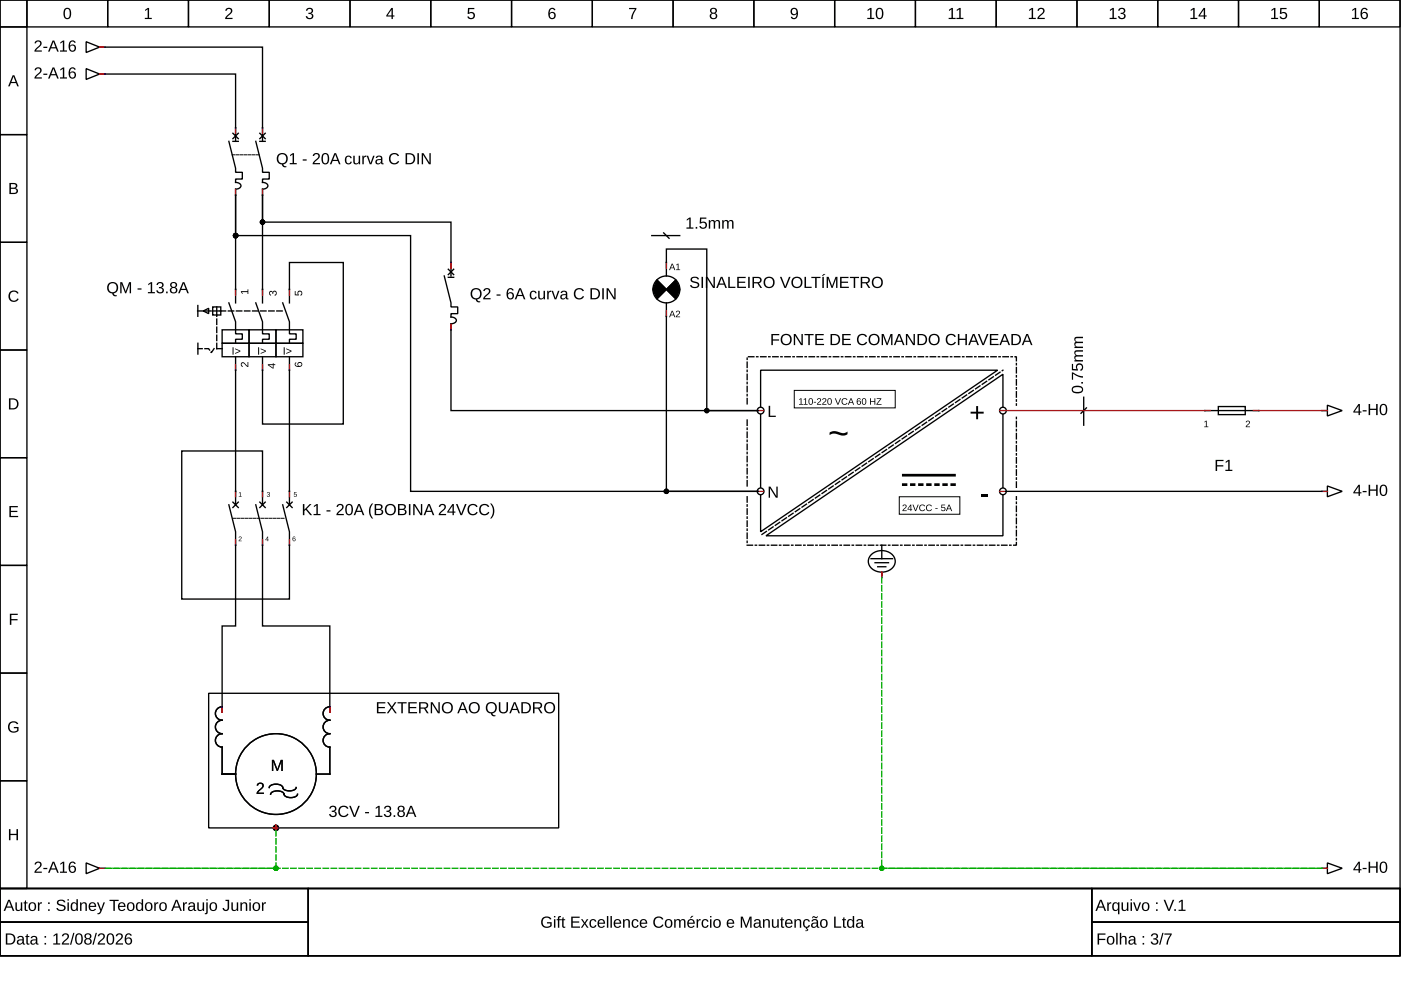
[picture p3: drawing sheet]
<svg xmlns="http://www.w3.org/2000/svg" width="297mm" height="210mm" viewBox="0 0 297 210" stroke-linecap="round" stroke-linejoin="round" font-family="sans-serif">
<g fill="none" stroke="#000" stroke-width=".29">
<path d="M0 0h296.8v188.4h-296.8zM0 0h5.7v5.7h-5.7zM5.7 0h17.1v5.7h-17.1zM22.8 0h17.2v5.7h-17.2zM40 0h17.1v5.7h-17.1zM57.1 0h17.1v5.7h-17.1zM74.2 0h17.1v5.7h-17.1zM91.3 0h17.2v5.7h-17.2zM108.5 0h17.1v5.7h-17.1zM125.6 0h17.1v5.7h-17.1zM142.7 0h17.1v5.7h-17.1zM159.8 0h17.2v5.7h-17.2z"/>
<path d="M177 0h17.1v5.7h-17.1zM194.1 0h17.1v5.7h-17.1zM211.2 0h17.1v5.7h-17.1zM228.3 0h17.2v5.7h-17.2zM245.5 0h17.1v5.7h-17.1zM262.6 0h17.1v5.7h-17.1zM279.7 0h17.1v5.7h-17.1zM0 5.7h5.7v22.8h-5.7zM18.3 14.6l2.8 1.1-2.8 1.1zM18.3 8.8l2.8 1.2-2.8 1.1zM21.1 15.7h.9M21.1 10h.9"/>
<path d="M22.3 15.7h27.6v14.3M22.3 10h33.4v20M0 28.5h5.7v22.9h-5.7zM48.5 30l1.4 5.7v.8h1.5v1.5h-1.5v.7a.85 .85 0 0 1 1.1 1l-.6 .3-.5 .1v1.3M49.4 28.3l1.1 1.1M49.4 30h1.1M50.5 28.3l-1.1 1.1M54.2 30l1.5 5.7v.8h1.4v1.5h-1.4v.7a.85 .85 0 0 1 1 1l-.6 .3-.4 .1v1.3M55.1 28.3l1.1 1.1M55.1 30h1.1M56.2 28.3l-1.1 1.1M0 51.4h5.7v22.8h-5.7z"/>
<path d="M49.9 41.4v8.5h37.2v54.3h73.6h-19.4v-40M49.9 41.4v22.8M55.7 41.4v5.7h39.9v11.4M55.7 41.4v22.8M95 57.1l1.2 1.1M95 58.8h1.2M96.2 57.1l-1.2 1.1M138.2 49.9h5.9M139.3 59.4l4 4M140.7 49.4l1.2 1.1M141.3 58.5v-5.7h8.5v34.3h10.9h-65.1v-18.5a.85 .85 0 0 0 1.1-.9l-.6-.4-.5-.1v-.7h1.4v-1.4h-1.4v-.9l-1.4-5.7M143.3 59.4l-4 4"/>
<path d="M0 74.2h5.7v22.8h-5.7zM41.9 64.8v2.3M42 72.8v2.3M43.1 65.9l1.1-.5v1.1zM45.1 65.9h1.7M45.1 65.1h1.7v1.7h-1.7zM46 65.1v1.7M47.1 69.9h5.7v2.9h-5.7zM47.1 72.8h5.7v2.8h-5.7zM48.5 64.2l1.4 4v2.6h1.5v1.1h-1.5v.9M49.9 75.6v31.4M52.8 69.9h5.7v2.9h-5.7z"/>
<path d="M52.8 72.8h5.7v2.8h-5.7zM54.2 64.2l1.5 4v2.6h1.4v1.1h-1.4v.9M58.5 69.9h5.7v2.9h-5.7zM58.5 72.8h5.7v2.8h-5.7zM59.9 64.2l1.5 4v2.6h1.4v1.1h-1.4v.9M61.4 75.6v31.4M61.4 64.2v-8.5h11.4v34.2h-17.1v-14.3M0 97h5.7v22.9h-5.7zM161.3 86.2v-7.7h50.2l-50.2 34.2v-7.7M161.3 87.9v15.4M212.6 86.2v-6.9l-50.2 34.3h50.2v-8.6M212.6 87.9v15.4"/>
<path d="M229.8 84.2v6M230.3 86.5l-1.1 1.1M255.5 87.1h11.4M258.3 86.2h5.7v1.7h-5.7zM280.6 87.1h.8M281.4 85.9l3.2 1.2-3.2 1.1zM0 119.9h5.7v22.8h-5.7zM48.5 107l1.4 5.7v20h-2.8v17.1a1.43 1.43 0 0 0-1.4 1.5 1.43 1.43 0 0 0 1.4 1.4 1.43 1.43 0 0 0-1.4 1.4 1.43 1.43 0 0 0 1.4 1.5 1.43 1.43 0 0 0-1.4 1.4 1.43 1.43 0 0 0 1.4 1.4v5.7h2.8M49.4 106.5l1.1 1.1M50.5 106.5l-1.1 1.1M54.2 107l1.5 5.7v20h14.2v17.1a1.43 1.43 0 0 0-1.4 1.5 1.43 1.43 0 0 0 1.4 1.4 1.43 1.43 0 0 0-1.4 1.4 1.43 1.43 0 0 0 1.4 1.5 1.43 1.43 0 0 0-1.4 1.4 1.43 1.43 0 0 0 1.4 1.4v5.7h-2.8M55.1 106.5l1.1 1.1"/>
<path d="M55.7 107v-11.4h-17.2v31.4h22.9v-14.3l-1.5-5.7M56.2 106.5l-1.1 1.1M60.8 106.5l1.1 1.1M61.9 106.5l-1.1 1.1M184.7 118.5h4.5M184.7 117.6a3.1 3.1 0 0 1 5 .9 2.47 2.47 0 0 1-2.7 2.8 2.38 2.38 0 0 1-2.6-3.3zM185.5 119.3h2.9M187 115.6v2.9M213.2 104.2h67.1M280.6 104.2h.8M281.4 103l3.2 1.2-3.2 1.1zM186.1 120.2h1.7"/>
<path d="M187 121.3v1.1M0 142.7h5.7v22.8h-5.7zM44.2 147h74.3v28.5h-74.3zM0 165.5h5.7v22.9h-5.7zM57.1 167a1.8 1.8 0 0 1 3.1 .4 1.89 1.89 0 0 0 2.6-.4M57.4 168.4a1.8 1.8 0 0 1 3.1 .4 1.89 1.89 0 0 0 2.6-.4M0 188.4h296.8v14.3h-296.8zM0 188.4h65.4v7.1h-65.4zM0 195.5h65.4v7.2h-65.4zM18.3 183l2.8 1.1-2.8 1.1zM21.1 184.1h.9M65.4 188.4h166.1v14.3h-166.1z"/>
<path d="M231.5 188.4h65.3v7.1h-65.3zM231.5 195.5h65.3v7.2h-65.3zM280.6 184.1h.8M281.4 183l3.2 1.1-3.2 1.1z"/>
<circle cx="141.3" cy="61.4" r="2.85"/>
<circle cx="161.3" cy="87.1" r=".71"/>
<circle cx="212.6" cy="87.1" r=".71"/>
<circle cx="161.3" cy="104.2" r=".71"/>
<circle cx="212.6" cy="104.2" r=".71"/>
<circle cx="58.5" cy="164.1" r="8.6"/>
</g>
<g fill="#000">
<path d="M30.8 2.1l.5-.4h.3v2.1h.6v.2h-1.5v-.2h.6v-1.8l-.5 .4zM48 1.8a.76 .76 0 0 1 1.2 .2 .76 .76 0 0 1-.5 1.1l-.6 .7h1.2v.2h-1.6l.1-.4 .5-.5a.7 .7 0 0 0 .4-1.2l-.5 .1-.1 .3h-.3zM65.1 1.8a.69 .69 0 0 1 1-.1 .69 .69 0 0 1 0 1.1h-.2a.67 .67 0 0 1 .5 .9 .67 .67 0 0 1-1 .4l-.5-.5-.1-.2h.3a.48 .48 0 0 0 .7 .4 .48 .48 0 0 0 .2-.7l-.6-.1v-.3a.46 .46 0 0 0 .6-.2 .46 .46 0 0 0-.3-.6 .46 .46 0 0 0-.5 .4h-.3zM99.2 1.7h1.4v.2h-1.1v.8a.81 .81 0 0 1 1 .2 .81 .81 0 0 1-.1 1.1 .81 .81 0 0 1-1.1-.1l-.2-.4h.3a.53 .53 0 0 0 .8 .2 .53 .53 0 0 0 0-.8 .53 .53 0 0 0-.8 .1h-.3zM133.4 1.7h1.5l-.6 1.5-.2 .8h-.3l.1-.6 .7-1.5h-1.2zM2.1 61.9a1.18 1.18 0 0 1 1.8 .3l-.3 .1a.87 .87 0 0 0-1.3-.1 .87 .87 0 0 0 .1 1.3 .87 .87 0 0 0 1.3-.2l.3 .1a1.21 1.21 0 0 1-1.8 .4 1.21 1.21 0 0 1-.1-1.9zM51.2 76.9a.84 .84 0 0 1 1.1 .6l.2 .1v-.8h.2v1l-.8-.5a.34 .34 0 0 0-.4-.3 .34 .34 0 0 0-.1 .6l.1 .2-.4-.3zM51.1 61.7h1.4v-.4h.2v1h-.2v-.4h-1.2l.2 .4h-.2zM57.2 61.8l.4-.1 .2 .3a.42 .42 0 0 1 .5-.4 .42 .42 0 0 1 .4 .6l-.3 .5h-.2v-.2a.32 .32 0 0 0 .3-.4 .32 .32 0 0 0-.5-.2l-.1 .4h-.1a.31 .31 0 0 0-.2-.4 .31 .31 0 0 0-.4 .2 .31 .31 0 0 0 .3 .4v.2l-.4-.3zM62.5 61.7h.2v.7l.5 .1a.54 .54 0 0 1 .2-.8 .54 .54 0 0 1 .7 .3 .54 .54 0 0 1-.4 .7v-.2a.35 .35 0 0 0 .1-.5 .35 .35 0 0 0-.5-.1 .35 .35 0 0 0 0 .6v.2l-.8-.1zM163 86h.3v2.1h1.2v.3h-1.5zM175.9 91.7a2.99 2.99 0 0 1 2.7 .1h.6l.5-.3v.6l-.4 .2h-.8l-.7-.1a1.75 1.75 0 0 0-1.9 .1z"/>
<path d="M207 86.1h.4v1.2h1.2v.4h-1.2v1.2h-.4v-1.2h-1.2v-.4h1.2zM255.4 89.4l.4-.2v1.2h.4v.2h-.9v-.2h.4v-1l-.3 .2zM264.3 89.3a.47 .47 0 0 1 .7 .2 .47 .47 0 0 1-.4 .6l-.3 .3h.7v.2h-.9l.5-.7a.28 .28 0 0 0 .2-.5 .28 .28 0 0 0-.5 .2l-.2-.1zM2 107.3h1.8v.3h-1.5v.7h1.4v.3h-1.4v.8h1.5v.2h-1.8zM50.7 113.8a.33 .33 0 0 1 .5 .2 .33 .33 0 0 1-.3 .4l-.2 .2 .5 .1h-.6l.4-.5a.19 .19 0 0 0 0-.3 .19 .19 0 0 0-.3 .1h-.1zM50.7 104.5l.3-.2v.9l.2 .1h-.6l.3-.1v-.7l-.2 .1zM56.7 104.4a.28 .28 0 0 1 .4 0 .28 .28 0 0 1-.1 .4 .26 .26 0 0 1 .2 .3 .26 .26 0 0 1-.3 .2l-.3-.2 .3 .1a.18 .18 0 0 0 .2-.2 .18 .18 0 0 0-.2-.1l-.1-.1a.19 .19 0 0 0 .3-.1 .19 .19 0 0 0-.2-.3 .19 .19 0 0 0-.2 .2h-.1zM62.3 104.3h.6l-.4 .2-.1 .3a.34 .34 0 0 1 .5 .1 .34 .34 0 0 1-.2 .5 .34 .34 0 0 1-.4-.3l.3 .1a.26 .26 0 0 0 .1-.4 .26 .26 0 0 0-.4 .1zM163 103.2h.3l1.3 2v-2h.3v2.3h-.4l-1.3-2 .1 2h-.3zM208 104.8h1.4v.4h-1.4zM2.1 130.1h1.7v.3h-1.4v.9h1.3v.2h-1.3v1h-.3zM2 153.2a1.23 1.23 0 0 1 1.9 .3l-.3 .1a.9 .9 0 0 0-1.3-.2 .9 .9 0 0 0-.2 1.2 1 1 0 0 0 1.5 .2v-.4h-.7v-.3h1v.8a1.29 1.29 0 0 1-1.8 .2 1.29 1.29 0 0 1-.1-1.9z"/>
<path d="M1.9 175.8h.3v1h1.3v-1h.3v2.3h-.3v-1h-1.3v1h-.3zM54.7 166.1a.76 .76 0 0 1 1.2 .1 .76 .76 0 0 1-.5 1.2l-.7 .7h1.3v.2h-1.6l.1-.4 .5-.5a.7 .7 0 0 0 .4-1.2l-.5 .1-.2 .3-.3-.1zM57.7 161.1h.4l.7 2 .7-2h.4v2.4h-.2v-2.1l-.8 2.1h-.2l-.8-2.1v2.1h-.2z"/>
<path d="M2.7 16h.3l1 2.3h-.3l-.3-.7h-1.1l-.2 .7h-.4zM2.9 16.2l-.5 1.2h.9z"/>
<path d="M7.6 14.4a.76 .76 0 0 1 1.2 .2 .76 .76 0 0 1-.5 1.1l-.7 .7h1.3v.3h-1.6l.1-.4 .5-.6a.7 .7 0 0 0 .4-1.2l-.5 .1-.2 .3h-.3zM9.2 15.6h.8v.3h-.8zM11.1 14.3h.4l1 2.4h-.4l-.2-.7h-1.1l-.3 .7h-.3zM11.3 14.5l-.4 1.2h.9zM12.8 14.7l.5-.4h.3v2.1h.6v.3h-1.5v-.3h.6v-1.8l-.5 .4zM14.9 14.4a.74 .74 0 0 1 1.2 .3l-.3 .1a.49 .49 0 0 0-.7-.2 .49 .49 0 0 0-.2 .6l-.1 .2a.77 .77 0 0 1 1.2 .1 .77 .77 0 0 1-.1 1.1 .77 .77 0 0 1-1.2-.2l-.1-.5v-.7zM14.8 15.9a.5 .5 0 0 0 1 0 .5 .5 0 0 0-1 0z"/>
<path d="M7.6 8.7a.76 .76 0 0 1 1.2 .2 .76 .76 0 0 1-.5 1.1l-.7 .7h1.3v.2h-1.6l.1-.3 .5-.6a.7 .7 0 0 0 .4-1.2l-.5 .1-.2 .3h-.3zM9.2 9.9h.8v.3h-.8zM11.1 8.6h.4l1 2.3h-.4l-.2-.6h-1.1l-.3 .6h-.3zM11.3 8.8l-.4 1.2h.9zM12.8 9l.5-.4h.3v2.1h.6v.2h-1.5v-.2h.6v-1.8l-.5 .4zM14.9 8.7a.74 .74 0 0 1 1.2 .3l-.3 .1a.49 .49 0 0 0-.7-.2 .49 .49 0 0 0-.2 .6l-.1 .2a.77 .77 0 0 1 1.2 .1 .77 .77 0 0 1-.1 1.1 .77 .77 0 0 1-1.2-.2l-.1-.5v-.8zM14.8 10.2a.5 .5 0 0 0 1 0 .5 .5 0 0 0-1 0z"/>
<path d="M13.8 1.8a.88 .88 0 0 1 1 .1 .88 .88 0 0 1 .3 1 .88 .88 0 0 1-.8 1.2 .88 .88 0 0 1-.8-1.2v-.7zM14 2a1.59 1.59 0 0 0 .1 1.8h.2a1.09 1.09 0 0 0 .4-1.5l-.3-.4z"/>
<path d="M83 1.7h.3v1.6h.3v.2h-.3v.5h-.3v-.5h-1.1v-.2zM83 2l-.8 1.3h.8z"/>
<path d="M116.6 1.8a.74 .74 0 0 1 1.2 .3l-.3 .1a.49 .49 0 0 0-.7-.3 .49 .49 0 0 0-.2 .6l-.1 .3a.77 .77 0 0 1 1.2 0 .77 .77 0 0 1-.1 1.2 .77 .77 0 0 1-1.1-.2l-.2-.5v-.8zM116.5 3.3a.5 .5 0 0 0 1 0 .5 .5 0 0 0-1 0z"/>
<path d="M150.7 1.8a.7 .7 0 0 1 1-.1 .7 .7 0 0 1 .1 1l-.2 .1a.69 .69 0 0 1 .4 .9 .69 .69 0 0 1-1 .4 .64 .64 0 0 1-.5-.6 .64 .64 0 0 1 .4-.7l-.3-.4zM150.8 2.3a.45 .45 0 0 0 .9 0 .45 .45 0 0 0-.9 0zM150.8 3.4a.5 .5 0 0 0 1 0 .5 .5 0 0 0-1 0z"/>
<path d="M167.8 1.9a.86 .86 0 0 1 1.1-.1 .86 .86 0 0 1 .3 1 .9 .9 0 0 1-.3 1.1 .9 .9 0 0 1-1.1 0l-.1-.3 .2-.1a.5 .5 0 0 0 .7 .3 .5 .5 0 0 0 .3-.6v-.3a.76 .76 0 0 1-1.2 .1 .76 .76 0 0 1 .1-1.1zM168 2a.54 .54 0 0 0 .1 .9 .54 .54 0 0 0 .8-.3 .54 .54 0 0 0-.5-.7z"/>
<path d="M184 2.1l.5-.4h.3v2.1h.6v.2h-1.5v-.2h.6v-1.8l-.5 .4zM186 1.8a.88 .88 0 0 1 1 .1 .88 .88 0 0 1 .3 1 .88 .88 0 0 1-.8 1.2 .88 .88 0 0 1-.8-1.2v-.7zM186.2 2a1.59 1.59 0 0 0 .1 1.8h.2a1.09 1.09 0 0 0 .4-1.5l-.3-.4z"/>
<path d="M201.2 2.1l.6-.4h.2v2.1h.6v.2h-1.5v-.2h.6v-1.8l-.5 .4zM202.9 2.1l.5-.4h.3v2.1h.6v.2h-1.5v-.2h.6v-1.8l-.5 .4z"/>
<path d="M218.2 2.1l.6-.4h.2v2.1h.6v.2h-1.5v-.2h.6v-1.8l-.5 .4zM220.2 1.8a.76 .76 0 0 1 1.2 .2 .76 .76 0 0 1-.4 1.1l-.7 .7h1.2v.2h-1.6l.1-.4 .6-.5a.7 .7 0 0 0 .3-1.2l-.5 .1-.1 .3h-.3z"/>
<path d="M235.3 2.1l.6-.4h.3v2.1h.5v.2h-1.4v-.2h.6v-1.8l-.6 .4zM237.3 1.8a.69 .69 0 0 1 1-.1 .69 .69 0 0 1 0 1.1h-.2a.67 .67 0 0 1 .5 .9 .67 .67 0 0 1-1 .4l-.5-.5-.1-.2h.3a.48 .48 0 0 0 .7 .4 .48 .48 0 0 0 .2-.7l-.6-.1v-.3a.46 .46 0 0 0 .7-.2 .46 .46 0 0 0-.4-.6 .46 .46 0 0 0-.5 .4h-.3z"/>
<path d="M252.5 2.1l.5-.4h.3v2.1h.6v.2h-1.5v-.2h.6v-1.8l-.5 .4zM255.2 1.7h.3v1.6h.3v.2h-.3v.5h-.3v-.5h-1.1v-.2zM255.2 2l-.8 1.3h.8z"/>
<path d="M269.6 2.1l.5-.4h.3v2.1h.6v.2h-1.5v-.2h.6v-1.8l-.5 .4zM271.4 1.7h1.4v.2h-1.1v.8a.81 .81 0 0 1 1.1 .2 .81 .81 0 0 1-.2 1.1 .81 .81 0 0 1-1.1-.1l-.2-.4h.3a.53 .53 0 0 0 .8 .2 .53 .53 0 0 0 .1-.8 .53 .53 0 0 0-.8 .1h-.3z"/>
<path d="M286.7 2.1l.6-.4h.2v2.1h.6v.2h-1.5v-.2h.6v-1.8l-.5 .4zM288.8 1.8a.74 .74 0 0 1 1.2 .3l-.3 .1a.49 .49 0 0 0-.6-.3 .49 .49 0 0 0-.3 .6v.3a.77 .77 0 0 1 1.1 0 .77 .77 0 0 1-.1 1.2 .77 .77 0 0 1-1.1-.2l-.2-.5v-.8zM288.7 3.3a.5 .5 0 0 0 1 0 .5 .5 0 0 0-1 0z"/>
<path d="M59 32.8a1.22 1.22 0 0 1 1.9 .3 1.22 1.22 0 0 1-.8 1.7l.1 .3 .5 .1v.2a.72 .72 0 0 1-1-.5 1.23 1.23 0 0 1-1-.9 1.23 1.23 0 0 1 .3-1.2zM59.2 32.9a.92 .92 0 0 0 0 1.4 .92 .92 0 0 0 1.4-.1 .92 .92 0 0 0-.1-1.3 .92 .92 0 0 0-1.3 0zM61.5 32.9l.6-.4h.2v2.1h.6v.2h-1.5v-.2h.6v-1.8l-.5 .3zM64.2 33.8h.8v.3h-.8zM66.5 32.6a.76 .76 0 0 1 1.2 .2 .76 .76 0 0 1-.4 1.1l-.7 .7h1.2v.2h-1.5l.1-.4 .5-.5a.7 .7 0 0 0 .4-1.2l-.5 .1-.2 .3h-.3zM68.5 32.6a.88 .88 0 0 1 1 0 .88 .88 0 0 1 .3 1.1 .88 .88 0 0 1-.8 1.2 .88 .88 0 0 1-.8-1.2v-.7zM68.7 32.8a1.59 1.59 0 0 0 .1 1.8h.2a1.09 1.09 0 0 0 .4-1.5l-.3-.4zM70.9 32.5h.4l.9 2.3h-.3l-.3-.7h-1.1l-.2 .7h-.4zM71.1 32.7l-.5 1.2h.9zM73.3 33.2a.74 .74 0 0 1 1.3 .3l-.3 .1a.46 .46 0 0 0-.7-.3 .46 .46 0 0 0-.2 .6 .47 .47 0 0 0 .3 .7 .47 .47 0 0 0 .6-.3h.3a.8 .8 0 0 1-1.1 .5 .8 .8 0 0 1-.4-1.2zM74.9 33h.3v1.2a.44 .44 0 0 0 .5 .5 .44 .44 0 0 0 .3-.6v-1.1h.4v1.8h-.3v-.3a.61 .61 0 0 1-.7 .3 .61 .61 0 0 1-.5-.6zM76.8 33h.3v.4l.2-.3 .4-.1v.3h-.4l-.1 .2-.1 1.3h-.3zM77.7 33h.4l.5 1.6 .5-1.6h.3l-.7 1.8h-.3zM79.9 33.1a.72 .72 0 0 1 .7-.1 .72 .72 0 0 1 .5 .6v.9l.2 .1v.2h-.3l-.2-.3a.61 .61 0 0 1-.8 .4 .61 .61 0 0 1-.4-.7 .61 .61 0 0 1 .8-.5h.4a.41 .41 0 0 0-.3-.5 .41 .41 0 0 0-.5 .3h-.3zM80 34a.4 .4 0 0 0 .1 .7 .4 .4 0 0 0 .6-.3l.1-.5zM82.8 32.8a1.18 1.18 0 0 1 1.8 .2l-.3 .1a.87 .87 0 0 0-1.3 0 .87 .87 0 0 0 .1 1.2 .87 .87 0 0 0 1.3-.2l.2 .1a1.21 1.21 0 0 1-1.8 .4 1.21 1.21 0 0 1 0-1.8zM86 32.5h.8a1.18 1.18 0 0 1 1.2 1.1 1.18 1.18 0 0 1-1.1 1.2h-.9zM86.3 32.7v1.9h.5a.97 .97 0 0 0 .9-1.3 .97 .97 0 0 0-1.4-.6zM88.5 32.5h.3v2.3h-.3zM89.4 32.5h.4l1.3 2-.1-2h.3v2.3h-.4l-1.2-2v2h-.3z"/>
<path d="M2 38.8a1.53 1.53 0 0 1 1.6 .3l.1 .5-.5 .3a.64 .64 0 0 1 .6 .8 .64 .64 0 0 1-.8 .4h-1zM2.3 39v.8h.8l.2-.2-.1-.5zM2.3 40v.9l1.1-.1a.42 .42 0 0 0-.2-.7z"/>
<path d="M142.4 55.9h.2l.6 1.4h-.2l-.2-.4h-.6l-.1 .4h-.2zM142.5 56l-.2 .7h.5zM143.4 56.1l.5-.2v1.2h.3v.2h-.9v-.2h.4v-1l-.3 .2z"/>
<path d="M145.6 46.5l.6-.4h.2v2.1h.6v.3h-1.5v-.3h.6v-1.8l-.5 .4zM147.5 48.1h.3v.4h-.3zM148.4 46.1h1.4v.3h-1.1l-.1 .7a.81 .81 0 0 1 1.1 .2 .81 .81 0 0 1-.1 1.1 .81 .81 0 0 1-1.1 0l-.2-.4 .3-.1a.53 .53 0 0 0 .8 .2 .53 .53 0 0 0 0-.8 .53 .53 0 0 0-.8 .1h-.3zM150.3 46.7h.3v.3a.56 .56 0 0 1 .5-.4 .56 .56 0 0 1 .5 .4 .56 .56 0 0 1 .7-.4 .56 .56 0 0 1 .4 .7v1.2h-.3v-1.4a.4 .4 0 0 0-.6-.2 .4 .4 0 0 0-.2 .5v1.1h-.3v-1.4a.4 .4 0 0 0-.5-.2 .4 .4 0 0 0-.2 .5v1.1h-.3zM153.1 46.7h.3v.3a.56 .56 0 0 1 .5-.4 .56 .56 0 0 1 .5 .4 .56 .56 0 0 1 .7-.4 .56 .56 0 0 1 .4 .7v1.2h-.3v-1.4a.4 .4 0 0 0-.5-.2 .4 .4 0 0 0-.2 .5v1.1h-.3v-1.4a.4 .4 0 0 0-.6-.2 .4 .4 0 0 0-.2 .5v1.1h-.3z"/>
<path d="M23 60.1a1.22 1.22 0 0 1 2 .3 1.22 1.22 0 0 1-.9 1.8l.2 .3 .5 .1v.2a.72 .72 0 0 1-1-.6 1.23 1.23 0 0 1-1.1-.8 1.23 1.23 0 0 1 .3-1.3zM23.3 60.3a.92 .92 0 0 0-.1 1.4 .92 .92 0 0 0 1.4-.2 .92 .92 0 0 0-.1-1.2 .92 .92 0 0 0-1.2 0zM25.5 59.8h.4l.7 2 .8-2h.4v2.4h-.3v-2.1l-.7 2.1h-.3l-.7-2.1v2.1h-.3zM29.2 61.1h.8v.3h-.8zM31.4 60.2l.6-.4h.3v2.1h.5v.3h-1.4v-.3h.6v-1.8l-.6 .4zM33.4 60a.69 .69 0 0 1 1-.1 .69 .69 0 0 1 0 1l-.2 .1a.67 .67 0 0 1 .5 .9 .67 .67 0 0 1-1 .3l-.5-.4-.1-.2 .3-.1a.48 .48 0 0 0 .7 .5 .48 .48 0 0 0 .2-.8l-.6-.1v-.2a.46 .46 0 0 0 .7-.3 .46 .46 0 0 0-.4-.6 .46 .46 0 0 0-.5 .4h-.3zM35.2 61.8h.3v.4h-.3zM36.3 60a.7 .7 0 0 1 1-.1 .7 .7 0 0 1 0 1h-.2a.69 .69 0 0 1 .4 1 .69 .69 0 0 1-.9 .3 .64 .64 0 0 1-.6-.6 .64 .64 0 0 1 .5-.7l-.4-.3zM36.4 60.4a.44 .44 0 0 0 .8 0 .44 .44 0 0 0-.8 0zM36.3 61.5a.5 .5 0 0 0 1 0 .5 .5 0 0 0-1 0zM38.7 59.8h.4l.9 2.4h-.3l-.3-.7h-1l-.3 .7h-.3zM38.9 60.1l-.4 1.1h.8z"/>
<path d="M49.3 73.6h.2v1.6h-.2zM49.8 73.9l1.1 .4v.3l-1.1 .4v-.1l1-.5-1-.4z"/>
<path d="M54.7 73.6h.2v1.6h-.2zM55.3 73.9l1.1 .4v.3l-1.1 .4v-.1l.9-.5-.9-.4z"/>
<path d="M56.8 77.2h1v-.2h.2v.2h.4v.2h-.4v.8h-.2l-1-.8zM57 77.4l.8 .6v-.6z"/>
<path d="M60.1 73.6h.3v1.6h-.3zM60.7 73.9l1.1 .4v.3l-1.1 .4v-.1l.9-.5-.9-.4z"/>
<path d="M62.6 76.9l.2-.1-.1 .6 .6 .2a.51 .51 0 0 1 0-.8 .51 .51 0 0 1 .8 .2 .51 .51 0 0 1-.4 .7 .79 .79 0 0 1-.8 .1 .79 .79 0 0 1-.4-.8zM63.2 77.3a.35 .35 0 0 0 .7 0 .35 .35 0 0 0-.7 0z"/>
<path d="M100.1 61.4a1.22 1.22 0 0 1 1.9 .3 1.22 1.22 0 0 1-.8 1.8l.1 .3 .5 .1v.2a.72 .72 0 0 1-1-.6 1.23 1.23 0 0 1-1-.8 1.23 1.23 0 0 1 .3-1.3zM100.3 61.6a.92 .92 0 0 0 0 1.4 .92 .92 0 0 0 1.4-.2 .92 .92 0 0 0-.1-1.2 .92 .92 0 0 0-1.3 0zM102.7 61.2a.76 .76 0 0 1 1.2 .2 .76 .76 0 0 1-.4 1.1l-.7 .7h1.2v.3h-1.6l.1-.4 .5-.6a.7 .7 0 0 0 .4-1.2l-.5 .1-.1 .3h-.3zM105.3 62.4h.8v.3h-.8zM107.8 61.2a.74 .74 0 0 1 1.1 .4h-.3a.49 .49 0 0 0-.6-.2 .49 .49 0 0 0-.3 .6v.3a.77 .77 0 0 1 1.1 0 .77 .77 0 0 1-.1 1.1 .77 .77 0 0 1-1.1-.2l-.2-.5v-.7zM107.7 62.7a.5 .5 0 0 0 1 0 .5 .5 0 0 0-1 0zM110.1 61.1h.4l.9 2.4h-.3l-.3-.7h-1.1l-.2 .7h-.4zM110.3 61.4l-.5 1.1h.9zM112.5 61.9a.74 .74 0 0 1 1.3 .3h-.3a.46 .46 0 0 0-.7-.3 .46 .46 0 0 0-.2 .7 .47 .47 0 0 0 .3 .6 .47 .47 0 0 0 .6-.3h.3a.8 .8 0 0 1-1.1 .5 .8 .8 0 0 1-.4-1.1zM114.1 61.7h.3v1.1a.44 .44 0 0 0 .5 .5 .44 .44 0 0 0 .3-.6v-1h.3l.1 1.8h-.3v-.3a.61 .61 0 0 1-.7 .3 .61 .61 0 0 1-.5-.6zM116 61.7h.3v.3l.2-.3 .4-.1v.3h-.4l-.1 .3-.1 1.3h-.3zM116.9 61.7h.4l.5 1.5 .5-1.5h.3l-.7 1.8h-.3zM119.1 61.7a.72 .72 0 0 1 .7-.1 .72 .72 0 0 1 .5 .6v.9l.2 .2v.2h-.3l-.2-.4a.61 .61 0 0 1-.8 .4 .61 .61 0 0 1-.4-.7 .61 .61 0 0 1 .8-.4h.4a.41 .41 0 0 0-.3-.5 .41 .41 0 0 0-.5 .2h-.3zM119.2 62.7a.4 .4 0 0 0 .1 .6 .4 .4 0 0 0 .6-.3l.1-.4zM122 61.4a1.18 1.18 0 0 1 1.8 .3l-.3 .1a.87 .87 0 0 0-1.3-.1 .87 .87 0 0 0 .1 1.3 .87 .87 0 0 0 1.3-.3l.2 .2a1.21 1.21 0 0 1-1.8 .3 1.21 1.21 0 0 1 0-1.8zM125.2 61.1h.8a1.18 1.18 0 0 1 1.2 1.1 1.18 1.18 0 0 1-1.1 1.3h-.9zM125.5 61.4v1.8h.5a.97 .97 0 0 0 .9-1.2 .97 .97 0 0 0-1.4-.6zM127.7 61.1h.3v2.4h-.3zM128.6 61.1h.4l1.3 2-.1-2h.3v2.4h-.4l-1.2-2v2h-.3z"/>
<path d="M142.4 65.9h.2l.6 1.4h-.2l-.2-.4h-.6l-.1 .4h-.2zM142.5 66l-.2 .7h.5zM143.4 66a.47 .47 0 0 1 .8 .2 .47 .47 0 0 1-.4 .6l-.3 .3h.7v.2h-.9l.5-.7a.28 .28 0 0 0 .2-.5 .28 .28 0 0 0-.5 .1h-.2z"/>
<path d="M146.5 59a1.07 1.07 0 0 1 1.7 .2l-.3 .1a.58 .58 0 0 0-.7-.4 .58 .58 0 0 0-.4 .6l.6 .2a.72 .72 0 0 1 .9 .7 .72 .72 0 0 1-1 .7 .87 .87 0 0 1-1-.6l.3-.1a.71 .71 0 0 0 .7 .4 .71 .71 0 0 0 .6-.5l-.5-.3a.76 .76 0 0 1-.8-.2 .76 .76 0 0 1-.1-.8zM148.7 58.7h.4v2.4h-.4zM149.7 58.7h.3l1.3 2v-2h.3v2.4h-.4l-1.3-2.1v2.1h-.2zM152.8 58.7h.4l.9 2.4h-.3l-.3-.7h-1l-.3 .7h-.4zM153 58.9l-.5 1.2h.9zM154.4 58.7h.3v2.1h1.2v.3h-1.5zM156.3 58.7h1.8v.3h-1.5v.7h1.4v.3h-1.4v.8h1.6v.3h-1.9zM158.6 58.7h.3v2.4h-.3zM159.5 58.7h1.2a.68 .68 0 0 1 .8 .5 .68 .68 0 0 1-.6 .8l.7 1.1h-.4l-.6-1h-.7v1h-.4zM159.9 59v.8h.7a.44 .44 0 0 0 .6-.4 .44 .44 0 0 0-.6-.4zM161.8 59.9a1.22 1.22 0 0 1 2.4 0 1.22 1.22 0 0 1-2.4 0zM162.4 59.2a.92 .92 0 0 0 0 1.4 .92 .92 0 0 0 1.4-.2 .92 .92 0 0 0-.1-1.2 .92 .92 0 0 0-1.3 0zM165.4 58.7h.3l.8 2.1 .8-2.1h.3l-.9 2.4h-.4zM167.7 59.9a1.22 1.22 0 0 1 2.4 0 1.22 1.22 0 0 1-2.4 0zM168.3 59.2a.92 .92 0 0 0 0 1.4 .92 .92 0 0 0 1.4-.2 .92 .92 0 0 0-.1-1.2 .92 .92 0 0 0-1.3 0zM170.6 58.7h.3v2.1h1.2v.3h-1.5zM172 58.7h2v.3h-.9v2.1h-.3v-2.1h-.8zM174.3 58.7h.4v2.4h-.4zM174.6 58.1h.4l-.7 .4zM175.3 58.7h.4l.7 2 .7-2h.5v2.4h-.3v-2.1l-.8 2.1h-.2l-.8-2.1v2.1h-.2zM178.1 58.7h1.8v.3h-1.5v.7h1.4v.3h-1.4v.8h1.6v.3h-1.9zM180.2 58.7h1.9v.3h-.8v2.1h-.3v-2.1h-.8zM182.5 58.7h1.1a.68 .68 0 0 1 .8 .5 .68 .68 0 0 1-.5 .8l.6 1.1h-.3l-.7-1h-.7v1h-.3zM182.8 59v.8h.8a.44 .44 0 0 0 .5-.4 .44 .44 0 0 0-.5-.4zM184.7 59.9a1.25 1.25 0 0 1 2.5 0 1.25 1.25 0 0 1-2.5 0zM185.4 59.2a.92 .92 0 0 0 0 1.4 .92 .92 0 0 0 1.4-.2 .92 .92 0 0 0-.2-1.2 .92 .92 0 0 0-1.2 0z"/>
<path d="M163.5 70.8h1.7v.3h-1.3v.9h1.3v.2h-1.3v1h-.4zM165.4 72a1.25 1.25 0 0 1 2.5 0 1.25 1.25 0 0 1-2.5 0zM166.1 71.3a.92 .92 0 0 0 0 1.4 .92 .92 0 0 0 1.3-.2 .92 .92 0 0 0-.1-1.2 .92 .92 0 0 0-1.2 0zM168.3 70.8h.4l1.2 2v-2h.3v2.4h-.4l-1.2-2v2h-.3zM170.6 70.8h1.9v.3h-.8v2.1h-.3v-2.1h-.8zM172.9 70.8h1.7v.3h-1.4v.7h1.3v.3h-1.3v.8h1.5v.3h-1.8zM176.1 70.8h.8a1.18 1.18 0 0 1 1.2 1.1 1.18 1.18 0 0 1-1.1 1.3h-.9zM176.4 71.1v1.8h.5a.97 .97 0 0 0 .9-1.2 .97 .97 0 0 0-1.4-.6zM178.6 70.8h1.8v.3h-1.5v.7h1.4v.3h-1.4v.8h1.5v.3h-1.8zM182 71.1a1.18 1.18 0 0 1 1.8 .3l-.3 .1a.87 .87 0 0 0-1.3-.1 .87 .87 0 0 0 .1 1.3 .87 .87 0 0 0 1.3-.2l.3 .1a1.21 1.21 0 0 1-1.8 .3 1.21 1.21 0 0 1-.1-1.8zM184.1 72a1.22 1.22 0 0 1 2.4 0 1.22 1.22 0 0 1-2.4 0zM184.7 71.3a.92 .92 0 0 0 0 1.4 .92 .92 0 0 0 1.4-.2 .92 .92 0 0 0-.2-1.2 .92 .92 0 0 0-1.2 0zM186.9 70.8h.5l.7 2 .7-2h.4v2.4h-.3v-2.1l-.7 2.1h-.2l-.8-2.1v2.1h-.3zM190.5 70.8h.3l1 2.4h-.3l-.3-.7h-1.1l-.3 .7h-.3zM190.6 71.1l-.4 1.1h.9zM192.1 70.8h.3l1.3 2v-2h.3v2.4h-.4l-1.3-2v2h-.2zM194.5 70.8h.8a1.18 1.18 0 0 1 1.3 1.1 1.18 1.18 0 0 1-1.2 1.3h-.9zM194.9 71.1v1.8h.5a.97 .97 0 0 0 .8-1.2 .97 .97 0 0 0-1.3-.6zM196.8 72a1.22 1.22 0 0 1 2.4 0 1.22 1.22 0 0 1-2.4 0zM197.4 71.3a.92 .92 0 0 0 0 1.4 .92 .92 0 0 0 1.4-.2 .92 .92 0 0 0-.1-1.2 .92 .92 0 0 0-1.3 0zM200.8 71.1a1.18 1.18 0 0 1 1.9 .3l-.3 .1a.87 .87 0 0 0-1.3-.1 .87 .87 0 0 0 0 1.3 .87 .87 0 0 0 1.3-.2l.3 .1a1.21 1.21 0 0 1-1.8 .3 1.21 1.21 0 0 1-.1-1.8zM203.1 70.8h.3v1h1.3v-1h.3v2.4h-.3v-1.1h-1.3v1.1h-.3zM206.2 70.8h.4l1 2.4h-.4l-.2-.7h-1.1l-.3 .7h-.3zM206.4 71.1l-.4 1.1h.9zM207.3 70.8h.4l.8 2.1 .7-2.1h.4l-1 2.4h-.3zM209.9 70.8h1.8v.3h-1.5v.7h1.4v.3h-1.4v.8h1.5v.3h-1.8zM212.8 70.8h.4l1 2.4h-.4l-.2-.7h-1.1l-.3 .7h-.3zM213 71.1l-.4 1.1h.9zM214.4 70.8h.8a1.18 1.18 0 0 1 1.3 1.1 1.18 1.18 0 0 1-1.2 1.3h-.9zM214.8 71.1v1.8h.5a.97 .97 0 0 0 .8-1.2 .97 .97 0 0 0-1.3-.6zM217.6 70.8h.4l.9 2.4h-.3l-.3-.7h-1.1l-.2 .7h-.4zM217.8 71.1l-.5 1.1h.9z"/>
<path d="M1.9 84.5h.8a1.18 1.18 0 0 1 1.2 1.1 1.18 1.18 0 0 1-1.1 1.2h-.9zM2.2 84.7v1.9h.5a.97 .97 0 0 0 .9-1.3 .97 .97 0 0 0-1.4-.6z"/>
<path d="M169.4 84.7l.5-.3v1.3h.4v.1h-.9v-.1h.4v-1.1l-.4 .2zM170.4 84.7l.5-.3v1.3h.3v.1h-.8v-.1h.3v-1.1l-.3 .2zM171.5 84.6a.56 .56 0 0 1 .8 0 .56 .56 0 0 1 .1 .7 .49 .49 0 0 1-.7 .5 .49 .49 0 0 1-.3-.7zM171.8 84.6a.78 .78 0 0 0 .1 1.1 .68 .68 0 0 0 0-1.1zM172.5 85.2h.5v.2h-.5zM173.4 84.5a.47 .47 0 0 1 .7 .2 .47 .47 0 0 1-.4 .7l-.3 .3h.7v.1h-.9l.5-.7a.28 .28 0 0 0 .2-.4 .28 .28 0 0 0-.5 .1h-.2zM174.5 84.5a.47 .47 0 0 1 .7 .2 .47 .47 0 0 1-.4 .7l-.3 .3h.7v.1h-.9l.5-.7a.28 .28 0 0 0 .2-.4 .28 .28 0 0 0-.5 .1h-.2zM175.5 84.6a.56 .56 0 0 1 .8 0 .56 .56 0 0 1 0 .7 .49 .49 0 0 1-.6 .5 .49 .49 0 0 1-.3-.7zM175.7 84.6a.78 .78 0 0 0 .2 1.1 .68 .68 0 0 0 0-1.1zM177 84.4h.2l.5 1.3 .4-1.3h.2l-.5 1.4h-.2zM178.6 84.6l.7-.2 .4 .4h-.2a.5 .5 0 0 0-.7 0 .5 .5 0 0 0 0 .7 .5 .5 0 0 0 .7-.1l.2 .1a.7 .7 0 0 1-1.1 .2 .7 .7 0 0 1 0-1.1zM180.3 84.4h.2l.6 1.4h-.2l-.2-.4h-.6l-.1 .4h-.2zM180.4 84.6l-.2 .7h.5zM181.9 84.5h.4l.2 .2-.5-.1-.2 .5a.47 .47 0 0 1 .7 .2 .47 .47 0 0 1-.4 .6 .47 .47 0 0 1-.5-.5zM181.8 85.4a.3 .3 0 0 0 .6 0 .3 .3 0 0 0-.6 0zM182.8 84.6a.56 .56 0 0 1 .8 0 .56 .56 0 0 1 .1 .7 .49 .49 0 0 1-.6 .5 .49 .49 0 0 1-.4-.7zM183.1 84.6a.78 .78 0 0 0 .1 1.1 .68 .68 0 0 0 0-1.1zM184.5 84.4h.2v.6h.7v-.6h.2v1.4h-.2v-.6h-.7v.6h-.2zM185.9 84.4h1l-.9 1.3h.9v.1h-1.1l.8-1.2h-.7z"/>
<path d="M227.4 82.1a1.62 1.62 0 0 1 2.2 .2v.3a1.27 1.27 0 0 1-1.8 .7 .77 .77 0 0 1-.4-1.2zM227.6 82.3l-.1 .3a1.05 1.05 0 0 0 1.5 .5 .5 .5 0 0 0 .4-.7 .5 .5 0 0 0-.7-.3h-.8zM229.2 81h.4v.3h-.4zM227.3 79l1.5 .6 .8 .2v.3l-.9-.2-1.2-.7v1.3h-.2zM227.3 77.2h.2v1l.8 .1a.81 .81 0 0 1 .1-1.1 .81 .81 0 0 1 1.1 .1 .81 .81 0 0 1 0 1.1l-.4 .2v-.3a.53 .53 0 0 0 .2-.7 .53 .53 0 0 0-.8-.1 .53 .53 0 0 0 0 .8v.3l-1.2-.1zM227.9 74.4l1.7-.1v.3h-1.4a.4 .4 0 0 0-.1 .5 .4 .4 0 0 0 .5 .2h1v.3h-1.4a.4 .4 0 0 0-.1 .5 .4 .4 0 0 0 .5 .2h1v.3l-1.8 .1v-.3h.3a.56 .56 0 0 1-.3-.6 .56 .56 0 0 1 .3-.5l-.3-.3zM227.9 71.5l1.7-.1v.3h-1.4a.4 .4 0 0 0-.1 .5 .4 .4 0 0 0 .5 .2h1v.3l-1.4 .1a.4 .4 0 0 0-.1 .5 .4 .4 0 0 0 .5 .2h1v.3h-1.8v-.3h.3a.56 .56 0 0 1-.3-.5 .56 .56 0 0 1 .3-.5l-.3-.4z"/>
<path d="M257.7 97.5h1.7v.3h-1.3v.8h1.3v.3h-1.3v1h-.4zM259.9 97.9l.5-.4h.3v2.1h.6v.3h-1.5v-.3h.6v-1.8l-.5 .4z"/>
<path d="M288 85.7h.3v1.5h.4v.3h-.4v.5h-.3v-.5h-1.1v-.3zM288 86l-.8 1.2h.8zM288.9 87h.8v.2h-.8zM290.2 85.7h.3v1h1.3v-1h.3v2.3h-.3v-1.1h-1.3v1.1h-.3zM292.9 85.8a.88 .88 0 0 1 1 0 .88 .88 0 0 1 .2 1 .88 .88 0 0 1-.8 1.2 .88 .88 0 0 1-.8-1.2l.1-.6zM293 86a1.59 1.59 0 0 0 .2 1.8h.1a1.09 1.09 0 0 0 .5-1.5l-.3-.4z"/>
<path d="M56.7 113.8h.1v.6h.2l-.2 .3-.1-.2h-.4zM56.7 113.9l-.3 .5h.3z"/>
<path d="M62.1 113.9l.3-.1 .2 .2-.3-.1-.2 .3a.34 .34 0 0 1 .6 .1 .34 .34 0 0 1-.2 .5 .34 .34 0 0 1-.5-.3zM62.1 114.4a.21 .21 0 0 0 .4 0 .21 .21 0 0 0-.4 0z"/>
<path d="M64.2 106.9h.3v1.2l1.2-1.2h.3l-1 1 1.2 1.3h-.4l-1-1.1-.3 .2v.9h-.3zM66.5 107.3l.6-.4h.3v2.1h.6v.2h-1.5v-.2h.6v-1.8l-.6 .3zM69.2 108.2h.9v.3h-.9zM71.6 107a.76 .76 0 0 1 1.2 .2 .76 .76 0 0 1-.5 1.1l-.6 .7h1.2v.2h-1.6l.1-.4 .5-.5a.7 .7 0 0 0 .4-1.2l-.5 .1-.1 .3h-.4zM73.6 107a.88 .88 0 0 1 1 0 .88 .88 0 0 1 .2 1 .88 .88 0 0 1-.8 1.3 .88 .88 0 0 1-.8-1.3l.1-.6zM73.7 107.2a1.59 1.59 0 0 0 .2 1.8h.1a1.09 1.09 0 0 0 .5-1.5l-.3-.4zM75.9 106.9h.4l.9 2.3h-.3l-.2-.7h-1.1l-.3 .7h-.3zM76.1 107.1l-.4 1.2h.9zM78.8 106.7h.3a2.41 2.41 0 0 0 0 3.2 1.03 1.03 0 0 1-.8-1 2.39 2.39 0 0 1 .5-2.2zM79.4 106.9a1.53 1.53 0 0 1 1.7 .3v.4l-.4 .4a.64 .64 0 0 1 .5 .8 .64 .64 0 0 1-.8 .4h-1zM79.8 107.1v.8h.7l.3-.2-.1-.5zM79.8 108.1v.9l1-.1a.42 .42 0 0 0-.1-.7zM81.5 108a1.22 1.22 0 0 1 2.4 0 1.22 1.22 0 0 1-2.4 0zM82.1 107.3a.92 .92 0 0 0 0 1.4 .92 .92 0 0 0 1.4-.1 .92 .92 0 0 0-.1-1.3 .92 .92 0 0 0-1.3 0zM84.4 106.9a1.53 1.53 0 0 1 1.6 .3v.4l-.4 .4a.64 .64 0 0 1 .6 .8 .64 .64 0 0 1-.9 .4h-.9zM84.7 107.1v.8h.8l.2-.2-.1-.5zM84.7 108.1v.9l1-.1a.42 .42 0 0 0-.1-.7zM86.7 106.9h.3v2.3h-.3zM87.6 106.9h.4l1.3 2-.1-2h.3v2.3h-.4l-1.2-2v2h-.3zM90.8 106.9h.3l1 2.3h-.3l-.3-.7h-1.1l-.3 .7h-.3zM90.9 107.1l-.4 1.2h.9zM93.3 107a.76 .76 0 0 1 1.2 .2 .76 .76 0 0 1-.5 1.1l-.6 .7h1.2v.2h-1.6l.1-.4 .5-.5a.7 .7 0 0 0 .4-1.2l-.5 .1-.2 .3h-.3zM95.9 106.9h.3v1.6h.4v.2h-.4v.5h-.3v-.5h-1.1v-.2zM95.9 107.2l-.8 1.3h.8zM96.7 106.9h.3l.8 2 .8-2h.3l-.9 2.3h-.4zM99.4 107.2a1.18 1.18 0 0 1 1.9 .2l-.3 .1a.87 .87 0 0 0-1.3 0 .87 .87 0 0 0 0 1.2 .87 .87 0 0 0 1.3-.2l.3 .1a1.21 1.21 0 0 1-1.8 .4 1.21 1.21 0 0 1-.1-1.8zM101.9 107.2a1.18 1.18 0 0 1 1.8 .2l-.3 .1a.87 .87 0 0 0-1.3 0 .87 .87 0 0 0 .1 1.2 .87 .87 0 0 0 1.3-.2l.3 .1a1.21 1.21 0 0 1-1.9 .4 1.21 1.21 0 0 1 0-1.8zM103.9 106.7a1.03 1.03 0 0 1 .8 1 2.39 2.39 0 0 1-.5 2.2h-.3a2.41 2.41 0 0 0 0-3.2z"/>
<path d="M191.5 107.1a.47 .47 0 0 1 .7 .2 .47 .47 0 0 1-.4 .6l-.3 .3h.7v.2h-.9l.5-.7a.28 .28 0 0 0 .2-.5 .28 .28 0 0 0-.5 .1h-.2zM193 107h.2v.9h.2v.2h-.2v.3h-.2v-.3h-.6zM193 107.2l-.4 .7h.4zM193.5 107h.2l.4 1.2 .5-1.2h.2l-.6 1.4h-.2zM195.1 107.2l.7-.2 .3 .3-.1 .1a.5 .5 0 0 0-.8-.1 .5 .5 0 0 0 .1 .8 .5 .5 0 0 0 .7-.2l.2 .1a.7 .7 0 0 1-1.1 .2 .7 .7 0 0 1 0-1zM196.5 107.2l.7-.2 .4 .3-.2 .1a.5 .5 0 0 0-.7-.1 .5 .5 0 0 0 0 .8 .5 .5 0 0 0 .7-.2l.2 .1a.7 .7 0 0 1-1.1 .2 .7 .7 0 0 1 0-1zM198.3 107.8h.5v.1h-.5zM199.6 107h.8v.1h-.6l-.1 .5a.47 .47 0 0 1 .7 .2 .47 .47 0 0 1-.3 .6 .47 .47 0 0 1-.6-.3l.5 .1a.31 .31 0 0 0 .3-.4 .31 .31 0 0 0-.6-.1h-.1zM201.1 107h.2l.6 1.4h-.2l-.2-.4h-.6l-.2 .4h-.1zM201.2 107.1l-.2 .7h.5z"/>
<path d="M288 102.8h.3v1.6h.4v.2h-.4v.5h-.3v-.5h-1.1v-.2zM288 103.1l-.8 1.3h.8zM288.9 104.1h.8v.3h-.8zM290.2 102.8h.3v1h1.3v-1h.3v2.3h-.3v-1.1h-1.3v1.1h-.3zM292.9 102.9a.88 .88 0 0 1 1 .1 .88 .88 0 0 1 .2 1 .88 .88 0 0 1-.8 1.2 .88 .88 0 0 1-.8-1.2l.1-.7zM293 103.1a1.59 1.59 0 0 0 .2 1.8h.1a1.09 1.09 0 0 0 .5-1.5l-.3-.4z"/>
<path d="M79.9 148.9h1.8v.2h-1.5v.8h1.4v.3h-1.4v.8h1.6v.2h-1.9zM82.1 148.9h.3l.7 .9 .6-.9h.4l-.8 1.1 .8 1.2h-.3l-.7-1-.8 1h-.3l.9-1.2zM84.3 148.9h1.9v.2h-.8v2.1h-.3v-2.1h-.8zM86.6 148.9h1.8v.2h-1.5v.8h1.4v.3h-1.4v.8h1.5v.2h-1.8zM88.9 148.9h1.1a.68 .68 0 0 1 .8 .5 .68 .68 0 0 1-.6 .8l.7 1h-.4l-.6-.9h-.7v.9h-.3zM89.2 149.1v.9h.7a.44 .44 0 0 0 .6-.4 .44 .44 0 0 0-.6-.5zM91.3 148.9h.4l1.3 2v-2h.2v2.3h-.3l-1.3-2v2h-.3zM93.6 150.1a1.22 1.22 0 0 1 2.4 0 1.22 1.22 0 0 1-2.4 0zM94.2 149.4a.92 .92 0 0 0 0 1.3 .92 .92 0 0 0 1.4-.1 .92 .92 0 0 0-.1-1.3 .92 .92 0 0 0-1.3 .1zM97.9 148.9h.4l.9 2.3h-.3l-.3-.7h-1l-.3 .7h-.4zM98.1 149.1l-.5 1.2h.9zM99.3 150.1a1.22 1.22 0 0 1 2.4 0 1.22 1.22 0 0 1-2.4 0zM99.9 149.4a.92 .92 0 0 0 0 1.3 .92 .92 0 0 0 1.4-.1 .92 .92 0 0 0-.1-1.3 .92 .92 0 0 0-1.3 .1zM103.3 149.2a1.22 1.22 0 0 1 1.9 .3 1.22 1.22 0 0 1-.8 1.7l.2 .3 .4 .1v.2a.72 .72 0 0 1-.9-.5 1.23 1.23 0 0 1-1.1-.8 1.23 1.23 0 0 1 .3-1.3zM103.5 149.4a.92 .92 0 0 0 0 1.3 .92 .92 0 0 0 1.4-.1 .92 .92 0 0 0-.1-1.3 .92 .92 0 0 0-1.3 .1zM105.8 148.9h.3v1.5a.65 .65 0 0 0 .6 .6 .65 .65 0 0 0 .7-.7v-1.4h.3v1.4a.98 .98 0 0 1-.9 1 .98 .98 0 0 1-1-.9zM108.9 148.9h.4l.9 2.3h-.3l-.2-.7h-1.1l-.3 .7h-.3zM109.1 149.1l-.4 1.2h.9zM110.5 148.9h.8a1.18 1.18 0 0 1 1.3 1.1 1.18 1.18 0 0 1-1.2 1.2h-.9zM110.9 149.1v1.9h.5a.97 .97 0 0 0 .8-1.3 .97 .97 0 0 0-1.3-.6zM113 148.9h1.1a.68 .68 0 0 1 .8 .5 .68 .68 0 0 1-.5 .8l.6 1h-.3l-.6-.9h-.8v.9h-.3zM113.3 149.1v.9h.8a.44 .44 0 0 0 .5-.4 .44 .44 0 0 0-.5-.5zM115.3 150.1a1.22 1.22 0 0 1 2.4 0 1.22 1.22 0 0 1-2.4 0zM115.9 149.4a.92 .92 0 0 0 0 1.3 .92 .92 0 0 0 1.4-.1 .92 .92 0 0 0-.2-1.3 .92 .92 0 0 0-1.2 .1z"/>
<path d="M70.1 171a.69 .69 0 0 1 1-.1 .69 .69 0 0 1 0 1l-.3 .1a.67 .67 0 0 1 .6 .9 .67 .67 0 0 1-1 .3l-.6-.4v-.2h.3a.48 .48 0 0 0 .6 .4 .48 .48 0 0 0 .2-.7l-.6-.2v-.2a.46 .46 0 0 0 .7-.2 .46 .46 0 0 0-.3-.7 .46 .46 0 0 0-.6 .5l-.3-.1zM72 171.1a1.18 1.18 0 0 1 1.9 .3l-.3 .1a.87 .87 0 0 0-1.3-.1 .87 .87 0 0 0 .1 1.3 .87 .87 0 0 0 1.2-.2l.3 .1a1.21 1.21 0 0 1-1.8 .4 1.21 1.21 0 0 1-.1-1.9zM74 170.9h.4l.8 2 .8-2h.3l-1 2.3h-.3zM77.4 172.2h.8v.2h-.8zM79.7 171.2l.5-.3h.3v2.1h.6v.2h-1.5v-.2h.6v-1.9l-.5 .4zM81.7 171a.69 .69 0 0 1 1-.1 .69 .69 0 0 1 0 1l-.3 .1a.67 .67 0 0 1 .6 .9 .67 .67 0 0 1-1 .3l-.6-.4v-.2h.3a.48 .48 0 0 0 .6 .4 .48 .48 0 0 0 .2-.7l-.6-.2v-.2a.46 .46 0 0 0 .7-.2 .46 .46 0 0 0-.3-.7 .46 .46 0 0 0-.6 .5l-.3-.1zM83.5 172.8h.3v.4h-.3zM84.5 171a.7 .7 0 0 1 1-.1 .7 .7 0 0 1 .1 1l-.2 .1a.69 .69 0 0 1 .4 .9 .69 .69 0 0 1-1 .3 .64 .64 0 0 1-.6-.6 .64 .64 0 0 1 .5-.6l-.4-.4zM84.6 171.4a.45 .45 0 0 0 .9 0 .45 .45 0 0 0-.9 0zM84.6 172.6a.49 .49 0 0 0 .9 0 .49 .49 0 0 0-.9 0zM87 170.9h.3l1 2.3h-.3l-.3-.7h-1.1l-.3 .7h-.3zM87.1 171.1l-.4 1.2h.9z"/>
<path d="M1.7 190.8h.4l.9 2.3h-.3l-.3-.7h-1l-.3 .7h-.3zM1.9 191l-.4 1.2h.8zM3.3 191.3h.3v1.2a.44 .44 0 0 0 .5 .5 .44 .44 0 0 0 .3-.6v-1.1h.3v1.8h-.3v-.3a.61 .61 0 0 1-.7 .4 .61 .61 0 0 1-.4-.7zM5.3 190.9h.2v.4h.3v.2h-.3v1.2l.1 .2h.3v.2h-.5l-.1-.1-.1-1.5h-.2v-.2h.2zM6.2 191.5a.91 .91 0 0 1 1.5 .6 .91 .91 0 0 1-1.1 1l-.4-.2-.1-.4zM6.6 191.6a.71 .71 0 0 0-.3 .9 .71 .71 0 0 0 .8 .4 .82 .82 0 0 0-.2-1.4zM8 191.3h.3v.4l.2-.3 .4-.1v.3h-.3l-.2 .3-.1 1.2h-.3zM10.2 191.3h.3v.4h-.3zM10.2 192.8h.3v.3h-.3zM12.2 191a1.07 1.07 0 0 1 1.7 .3h-.4a.58 .58 0 0 0-.6-.3 .58 .58 0 0 0-.5 .5l.6 .3a.72 .72 0 0 1 .9 .7 .72 .72 0 0 1-1 .7 .87 .87 0 0 1-1-.6l.4-.1a.71 .71 0 0 0 .7 .4 .71 .71 0 0 0 .6-.5l-.6-.3a.76 .76 0 0 1-.7-.3 .76 .76 0 0 1-.1-.8zM14.3 190.7h.3v.2h-.3zM14.3 191.3h.3v1.8h-.3zM15.1 191.5l.5-.2 .6 .3v-.9h.3v2.4h-.3v-.3a.69 .69 0 0 1-.9 .3 .69 .69 0 0 1-.3-.9zM15.4 191.7a.88 .88 0 0 0 .3 1.2 .75 .75 0 0 0 .5-.7 .75 .75 0 0 0-.5-.7zM17 191.3h.2l.1 .3a.61 .61 0 0 1 .7-.3 .61 .61 0 0 1 .4 .6v1.2h-.3v-1.1a.44 .44 0 0 0-.5-.5 .44 .44 0 0 0-.3 .6v1h-.3zM19 191.5a.82 .82 0 0 1 1-.1 .82 .82 0 0 1 .4 .9h-1.3a.53 .53 0 0 0 .3 .6 .53 .53 0 0 0 .7-.2h.2a.9 .9 0 0 1-1.2 .3 .9 .9 0 0 1-.2-1.3zM19.2 191.7l-.1 .4h1l-.3-.6zM20.6 191.3h.3l.5 1.5 .5-1.5h.4l-.7 1.8a.77 .77 0 0 1-.9 .7v-.2h.3l.3-.5zM23.2 190.8h2v.2h-.8v2.1h-.4v-2.1h-.8zM25.2 191.5a.82 .82 0 0 1 1-.1 .82 .82 0 0 1 .4 .9h-1.3a.53 .53 0 0 0 .3 .6 .53 .53 0 0 0 .7-.2h.3a.9 .9 0 0 1-1.3 .3 .9 .9 0 0 1-.2-1.3zM25.5 191.7l-.2 .4h1l-.3-.6zM27.1 191.5a.91 .91 0 0 1 1.4 .6 .91 .91 0 0 1-1 1l-.4-.2-.2-.4zM27.4 191.6a.71 .71 0 0 0-.2 .9 .71 .71 0 0 0 .8 .4 .82 .82 0 0 0-.3-1.4zM29 191.5l.5-.2 .5 .3v-.9h.3l.1 2.4h-.3l-.1-.3a.69 .69 0 0 1-.8 .3 .69 .69 0 0 1-.4-.9zM29.2 191.7a.88 .88 0 0 0 .4 1.2 .75 .75 0 0 0 .5-.7 .75 .75 0 0 0-.5-.7zM30.9 191.5a.91 .91 0 0 1 1.4 .6 .91 .91 0 0 1-1 1l-.4-.2-.2-.4zM31.2 191.6a.71 .71 0 0 0-.2 .9 .71 .71 0 0 0 .8 .4 .82 .82 0 0 0-.3-1.4zM32.7 191.3h.3v.4l.2-.3 .4-.1v.3h-.4l-.1 .3-.1 1.2h-.3zM34 191.5a.91 .91 0 0 1 1.4 .6 .91 .91 0 0 1-1.1 1l-.3-.2-.2-.4zM34.3 191.6a.71 .71 0 0 0-.3 .9 .71 .71 0 0 0 .8 .4 .82 .82 0 0 0-.2-1.4zM37.2 190.8h.4l1 2.3h-.4l-.2-.7h-1.1l-.3 .7h-.3zM37.4 191l-.4 1.2h.9zM38.8 191.3h.3v.4l.2-.3 .3-.1v.3h-.3l-.2 .3v1.2h-.3zM40.1 191.4a.72 .72 0 0 1 .8-.1 .72 .72 0 0 1 .4 .6v.9l.3 .1v.2h-.4l-.2-.3a.61 .61 0 0 1-.7 .4 .61 .61 0 0 1-.4-.7 .61 .61 0 0 1 .7-.5h.4a.41 .41 0 0 0-.2-.5 .41 .41 0 0 0-.6 .3h-.3zM40.3 192.3a.4 .4 0 0 0 .1 .7 .4 .4 0 0 0 .6-.3v-.5zM41.8 191.3h.3v1.2a.44 .44 0 0 0 .5 .5 .44 .44 0 0 0 .4-.6v-1.1h.3v1.8h-.3v-.3a.61 .61 0 0 1-.7 .4 .61 .61 0 0 1-.5-.7zM43.7 190.7h.3v.2h-.3zM43.7 191.3h.3v2.1a.44 .44 0 0 1-.6 .4v-.2l.3-.1zM44.6 191.5a.91 .91 0 0 1 1.4 .6 .91 .91 0 0 1-1 1l-.4-.2-.2-.4zM44.9 191.6a.71 .71 0 0 0-.2 .9 .71 .71 0 0 0 .8 .4 .82 .82 0 0 0-.3-1.4zM47.8 190.8h.8v1.6a.71 .71 0 0 1-.7 .8 .71 .71 0 0 1-.7-.7h.3a.39 .39 0 0 0 .4 .4 .39 .39 0 0 0 .4-.5v-1.4h-.5zM49.1 191.3h.3v1.2a.44 .44 0 0 0 .4 .5 .44 .44 0 0 0 .4-.6v-1.1h.3v1.8h-.3v-.3a.61 .61 0 0 1-.7 .4 .61 .61 0 0 1-.4-.7zM51 191.3h.3v.3a.61 .61 0 0 1 .7-.3 .61 .61 0 0 1 .4 .6v1.2h-.3v-1.1a.44 .44 0 0 0-.5-.5 .44 .44 0 0 0-.3 .6v1h-.3zM52.9 190.7h.3v.2h-.3zM52.9 191.3h.3v1.8h-.3zM53.7 191.5a.91 .91 0 0 1 1.5 .6 .91 .91 0 0 1-1.1 1l-.4-.2-.1-.4zM54.1 191.6a.71 .71 0 0 0-.3 .9 .71 .71 0 0 0 .8 .4 .82 .82 0 0 0-.2-1.4zM55.5 191.3h.3v.4l.2-.3 .4-.1v.3h-.3l-.2 .3-.1 1.2h-.3z"/>
<path d="M1.2 197.9h.8a1.18 1.18 0 0 1 1.3 1.1 1.18 1.18 0 0 1-1.2 1.3h-.9zM1.6 198.2v1.8h.5a.97 .97 0 0 0 .8-1.2 .97 .97 0 0 0-1.3-.6zM3.9 198.5a.72 .72 0 0 1 .7-.1 .72 .72 0 0 1 .5 .6v.9l.2 .2v.2h-.4l-.1-.4a.61 .61 0 0 1-.8 .5 .61 .61 0 0 1-.4-.8 .61 .61 0 0 1 .7-.4h.5a.41 .41 0 0 0-.3-.5 .41 .41 0 0 0-.5 .2h-.4zM4 199.5a.4 .4 0 0 0 .1 .6 .4 .4 0 0 0 .6-.3l.1-.4zM5.7 198.1h.2v.4h.3v.2h-.3v1.1l.1 .2h.3v.3h-.6l-.1-.2v-1.4h-.2v-.2h.2zM6.7 198.5a.72 .72 0 0 1 .8-.1 .72 .72 0 0 1 .4 .6v.9l.3 .2v.2h-.4l-.2-.4a.61 .61 0 0 1-.7 .5 .61 .61 0 0 1-.5-.8 .61 .61 0 0 1 .8-.4h.4a.41 .41 0 0 0-.3-.5 .41 .41 0 0 0-.5 .2h-.3zM6.9 199.5a.4 .4 0 0 0 .1 .6 .4 .4 0 0 0 .5-.3l.1-.4zM9.4 198.5h.4v.3h-.4zM9.4 199.9h.4v.4h-.4zM11.4 198.3l.5-.4h.3v2.1h.6v.3h-1.5v-.3h.6v-1.8l-.5 .4zM13.4 198a.76 .76 0 0 1 1.2 .2 .76 .76 0 0 1-.5 1.1l-.7 .7h1.3v.3h-1.6l.1-.4 .5-.6a.7 .7 0 0 0 .4-1.1h-.5l-.2 .3h-.3zM15.5 197.8h.3l-.7 2.5h-.3zM16.3 198a.88 .88 0 0 1 1 .1 .88 .88 0 0 1 .3 1 .88 .88 0 0 1-.9 1.2 .88 .88 0 0 1-.8-1.2l.1-.7zM16.4 198.2a1.59 1.59 0 0 0 .2 1.8l.1 .1a1.09 1.09 0 0 0 .5-1.6l-.3-.4zM18.1 198a.7 .7 0 0 1 1 0 .7 .7 0 0 1 0 1h-.1a.69 .69 0 0 1 .4 1 .69 .69 0 0 1-1 .3 .64 .64 0 0 1-.6-.6 .64 .64 0 0 1 .5-.7l-.4-.3zM18.2 198.5a.45 .45 0 0 0 .9 0 .45 .45 0 0 0-.9 0zM18.2 199.6a.49 .49 0 0 0 .9 0 .49 .49 0 0 0-.9 0zM20.3 197.8h.2l-.6 2.5h-.3zM21 198a.76 .76 0 0 1 1.2 .2 .76 .76 0 0 1-.5 1.1l-.7 .7h1.3v.3h-1.6l.1-.4 .5-.6a.7 .7 0 0 0 .4-1.1h-.5l-.2 .3h-.3zM22.9 198a.88 .88 0 0 1 1.1 .1 .88 .88 0 0 1 .2 1 .88 .88 0 0 1-.8 1.2 .88 .88 0 0 1-.8-1.2l.1-.7zM23.1 198.2a1.59 1.59 0 0 0 .1 1.8l.2 .1a1.09 1.09 0 0 0 .5-1.6l-.3-.4zM24.8 198a.76 .76 0 0 1 1.2 .2 .76 .76 0 0 1-.5 1.1l-.6 .7h1.2v.3h-1.6l.1-.4 .5-.6a.7 .7 0 0 0 .4-1.1h-.5l-.2 .3h-.3zM26.8 198a.74 .74 0 0 1 1.1 .4h-.2a.49 .49 0 0 0-.7-.2 .49 .49 0 0 0-.3 .6v.3a.77 .77 0 0 1 1.2 0 .77 .77 0 0 1-.1 1.1 .77 .77 0 0 1-1.2-.2l-.1-.5v-.7zM26.7 199.5a.5 .5 0 0 0 1 0 .5 .5 0 0 0-1 0z"/>
<path d="M7.6 182.8a.76 .76 0 0 1 1.2 .2 .76 .76 0 0 1-.5 1.1l-.7 .7h1.3v.3h-1.6l.1-.4 .5-.6a.7 .7 0 0 0 .4-1.2l-.5 .1-.2 .3h-.3zM9.2 184h.8v.3h-.8zM11.1 182.7h.4l1 2.4h-.4l-.2-.7h-1.1l-.3 .7h-.3zM11.3 182.9l-.4 1.2h.9zM12.8 183.1l.5-.4h.3v2.1h.6v.3h-1.5v-.3h.6v-1.8l-.5 .4zM14.9 182.8a.74 .74 0 0 1 1.2 .3l-.3 .1a.49 .49 0 0 0-.7-.2 .49 .49 0 0 0-.2 .6l-.1 .2a.77 .77 0 0 1 1.2 .1 .77 .77 0 0 1-.1 1.1 .77 .77 0 0 1-1.2-.2l-.1-.5v-.7zM14.8 184.3a.5 .5 0 0 0 1 0 .5 .5 0 0 0-1 0z"/>
<path d="M115 194.6a1.23 1.23 0 0 1 1.9 .3l-.3 .1a.9 .9 0 0 0-1.3-.3 .9 .9 0 0 0-.1 1.3 1 1 0 0 0 1.5 .2v-.4h-.7v-.3h1v.8a1.29 1.29 0 0 1-1.9 .2 1.29 1.29 0 0 1-.1-1.9zM117.4 194.2h.4v.3h-.4zM117.4 194.9h.4v1.8h-.4zM118.4 194.3l.5-.1v.3l-.3 .1v.3h.3v.2h-.3v1.6h-.3v-1.6h-.3v-.2h.3zM119.3 194.5h.2v.4h.3v.2h-.3v1.2l.1 .2h.3v.2h-.6l-.1-.2v-1.4h-.2v-.2h.2zM121.1 194.3h1.8v.3h-1.5v.8h1.4v.2h-1.4v.8h1.6v.3h-1.9zM123.2 194.9h.3l.5 .7 .4-.7h.3l-.6 .9 .7 .9h-.3l-.5-.7-.5 .7h-.3l.6-.9zM125.2 195.1a.74 .74 0 0 1 1.2 .3h-.3a.46 .46 0 0 0-.6-.3 .46 .46 0 0 0-.2 .7 .47 .47 0 0 0 .2 .6 .47 .47 0 0 0 .6-.3l.3 .1a.8 .8 0 0 1-1.1 .5 .8 .8 0 0 1-.3-1.2zM126.9 195.1a.82 .82 0 0 1 1-.2 .82 .82 0 0 1 .4 1h-1.3a.53 .53 0 0 0 .3 .6 .53 .53 0 0 0 .7-.3l.2 .1a.9 .9 0 0 1-1.2 .3 .9 .9 0 0 1-.2-1.3zM127.1 195.2l-.1 .4h1l-.3-.5zM128.7 194.2h.3v2.5h-.3zM129.4 194.2h.3v2.5h-.3zM130.3 195.1a.82 .82 0 0 1 1-.2 .82 .82 0 0 1 .4 1h-1.3a.53 .53 0 0 0 .3 .6 .53 .53 0 0 0 .7-.3l.3 .1a.9 .9 0 0 1-1.3 .3 .9 .9 0 0 1-.2-1.3zM130.6 195.2l-.2 .4h1l-.3-.5zM132.1 194.9h.3v.3a.61 .61 0 0 1 .7-.3 .61 .61 0 0 1 .4 .6v1.2h-.3v-1.1a.44 .44 0 0 0-.4-.5 .44 .44 0 0 0-.4 .6v1h-.3zM134.1 195.1a.74 .74 0 0 1 1.3 .3h-.3a.46 .46 0 0 0-.7-.3 .46 .46 0 0 0-.2 .7 .47 .47 0 0 0 .3 .6 .47 .47 0 0 0 .6-.3l.3 .1a.8 .8 0 0 1-1.1 .5 .8 .8 0 0 1-.4-1.2zM135.8 195.1a.82 .82 0 0 1 1-.2 .82 .82 0 0 1 .4 1h-1.3a.53 .53 0 0 0 .4 .6 .53 .53 0 0 0 .6-.3l.3 .1a.9 .9 0 0 1-1.3 .3 .9 .9 0 0 1-.2-1.3zM136.1 195.2l-.2 .4h1l-.3-.5zM138.8 194.6a1.18 1.18 0 0 1 1.9 .3l-.3 .1a.87 .87 0 0 0-1.3-.1 .87 .87 0 0 0 0 1.3 .87 .87 0 0 0 1.3-.2l.3 .1a1.21 1.21 0 0 1-1.8 .4 1.21 1.21 0 0 1-.1-1.9zM141.2 195.1a.91 .91 0 0 1 1.4 .5 .91 .91 0 0 1-1.1 1.1l-.4-.2-.1-.4zM141.5 195.2a.71 .71 0 0 0-.3 .8 .71 .71 0 0 0 .8 .4 .82 .82 0 0 0-.2-1.3zM142.9 194.9h.3v.3a.56 .56 0 0 1 .5-.3 .56 .56 0 0 1 .6 .3 .56 .56 0 0 1 .6-.3 .56 .56 0 0 1 .4 .6v1.2h-.3v-1.4a.4 .4 0 0 0-.5-.2 .4 .4 0 0 0-.2 .6v1h-.3v-1.4a.4 .4 0 0 0-.5-.2 .4 .4 0 0 0-.3 .6v1h-.3zM145.9 195.1a.82 .82 0 0 1 1-.2 .82 .82 0 0 1 .4 1h-1.3a.53 .53 0 0 0 .3 .6 .53 .53 0 0 0 .7-.3l.3 .1a.9 .9 0 0 1-1.3 .3 .9 .9 0 0 1-.2-1.3zM146.2 195.2l-.2 .4h1l-.3-.5zM146.7 194.2h.3l-.7 .5zM147.7 194.9h.3v.4l.2-.4h.3v.3h-.3l-.2 .2v1.3h-.3zM148.9 195.1a.74 .74 0 0 1 1.3 .3h-.3a.46 .46 0 0 0-.6-.3 .46 .46 0 0 0-.2 .7 .47 .47 0 0 0 .2 .6 .47 .47 0 0 0 .6-.3l.3 .1a.8 .8 0 0 1-1.1 .5 .8 .8 0 0 1-.3-1.2zM150.5 194.2h.3v.3h-.3zM150.5 194.9h.3v1.8h-.3zM151.4 195.1a.91 .91 0 0 1 1.4 .5 .91 .91 0 0 1-1 1.1l-.4-.2-.2-.4zM151.7 195.2a.71 .71 0 0 0-.2 .8 .71 .71 0 0 0 .8 .4 .82 .82 0 0 0-.3-1.3zM154.3 195.1a.82 .82 0 0 1 1-.2 .82 .82 0 0 1 .4 1h-1.3a.53 .53 0 0 0 .3 .6 .53 .53 0 0 0 .7-.3l.2 .1a.9 .9 0 0 1-1.3 .3 .9 .9 0 0 1-.1-1.3zM154.5 195.2l-.1 .4h1l-.3-.5zM157.1 194.3h.4l.7 2.1 .7-2.1h.5v2.4h-.3v-2.1l-.8 2.1h-.2l-.8-2.1v2.1h-.2zM160.1 195a.72 .72 0 0 1 .7-.1 .72 .72 0 0 1 .5 .6v.9l.2 .1v.2h-.3l-.2-.3a.61 .61 0 0 1-.8 .4 .61 .61 0 0 1-.4-.8 .61 .61 0 0 1 .8-.4h.4a.41 .41 0 0 0-.3-.5 .41 .41 0 0 0-.5 .3l-.3-.1zM160.2 195.9a.4 .4 0 0 0 .1 .7 .4 .4 0 0 0 .6-.4l.1-.4zM161.8 194.9h.2l.1 .3a.61 .61 0 0 1 .7-.3 .61 .61 0 0 1 .4 .6v1.2h-.3v-1.1a.44 .44 0 0 0-.5-.5 .44 .44 0 0 0-.3 .6v1h-.3zM163.7 194.9h.3v1.1a.44 .44 0 0 0 .4 .5 .44 .44 0 0 0 .4-.6v-1h.3v1.8h-.3v-.3a.61 .61 0 0 1-.7 .3 .61 .61 0 0 1-.4-.6zM165.7 194.5h.2v.4h.3v.2h-.3v1.2l.1 .2h.3v.2h-.5l-.2-.2v-1.4h-.2v-.2h.2zM166.6 195.1a.82 .82 0 0 1 1-.2 .82 .82 0 0 1 .4 1h-1.2a.53 .53 0 0 0 .3 .6 .53 .53 0 0 0 .6-.3l.3 .1a.9 .9 0 0 1-1.3 .3 .9 .9 0 0 1-.2-1.3zM166.9 195.2l-.1 .4h.9l-.3-.5zM168.4 194.9h.3v.3a.61 .61 0 0 1 .7-.3 .61 .61 0 0 1 .5 .6v1.2h-.3v-1.1a.44 .44 0 0 0-.5-.5 .44 .44 0 0 0-.4 .6v1h-.3zM170.4 195.1a.74 .74 0 0 1 1.3 .3h-.3a.46 .46 0 0 0-.6-.3 .46 .46 0 0 0-.2 .7 .47 .47 0 0 0 .2 .6 .47 .47 0 0 0 .6-.3l.3 .1a.8 .8 0 0 1-1.1 .5 .8 .8 0 0 1-.3-1.2zM170.9 196.7h.2l-.1 .2 .4 .2-.2 .3h-.5v-.1l.4-.2-.3-.1zM172.3 195a.72 .72 0 0 1 .7-.1 .72 .72 0 0 1 .4 .6l.1 .9 .2 .1v.2h-.4l-.1-.3a.61 .61 0 0 1-.8 .4 .61 .61 0 0 1-.4-.8 .61 .61 0 0 1 .7-.4h.4a.41 .41 0 0 0-.2-.5 .41 .41 0 0 0-.5 .3l-.4-.1zM172.4 195.9a.4 .4 0 0 0 .1 .7 .4 .4 0 0 0 .6-.4v-.4zM172.3 194.4l.3-.1 .4 .1 .4-.2-.1 .3a.53 .53 0 0 1-.8 0l-.3 .2zM174.1 195.1a.91 .91 0 0 1 1.4 .5 .91 .91 0 0 1-1.1 1.1l-.3-.2-.2-.4zM174.4 195.2a.71 .71 0 0 0-.3 .8 .71 .71 0 0 0 .9 .4 .82 .82 0 0 0-.3-1.3zM176.9 194.3h.3v2.1h1.2v.3h-1.5zM178.8 194.5h.2v.4h.4v.2h-.4v1.2l.1 .2h.3v.2h-.5l-.1-.2-.1-1.4h-.2v-.2h.2zM179.7 195.1l.5-.2 .6 .3v-1h.3v2.5h-.3v-.3a.69 .69 0 0 1-.9 .3 .69 .69 0 0 1-.3-.9zM180 195.2a.88 .88 0 0 0 .3 1.3 .75 .75 0 0 0 .5-.7 .75 .75 0 0 0-.5-.7zM181.8 195a.72 .72 0 0 1 .7-.1 .72 .72 0 0 1 .5 .6v.9l.2 .1v.2h-.3l-.2-.3a.61 .61 0 0 1-.8 .4 .61 .61 0 0 1-.4-.8 .61 .61 0 0 1 .8-.4h.4a.41 .41 0 0 0-.3-.5 .41 .41 0 0 0-.5 .3l-.3-.1zM181.9 195.9a.4 .4 0 0 0 .1 .7 .4 .4 0 0 0 .6-.4l.1-.4z"/>
<path d="M232.7 197.9h1.7v.3h-1.4v.9h1.3v.2h-1.3v1h-.3zM234.9 198.7a.91 .91 0 0 1 1.4 .5 .91 .91 0 0 1-1.1 1.1l-.3-.2-.2-.5zM235.2 198.7a.71 .71 0 0 0-.3 .9 .71 .71 0 0 0 .9 .4 .82 .82 0 0 0-.3-1.4zM236.7 197.8h.3v2.5h-.3zM237.4 197.8h.3v1a.61 .61 0 0 1 .7-.4 .61 .61 0 0 1 .5 .7v1.2h-.3v-1.2a.43 .43 0 0 0-.5-.5 .43 .43 0 0 0-.4 .6v1.1h-.3zM239.5 198.5a.72 .72 0 0 1 .8-.1 .72 .72 0 0 1 .4 .6v.9l.3 .2v.2h-.4l-.2-.4a.61 .61 0 0 1-.7 .5 .61 .61 0 0 1-.5-.8 .61 .61 0 0 1 .8-.4h.4a.41 .41 0 0 0-.3-.5 .41 .41 0 0 0-.5 .2h-.3zM239.7 199.5a.4 .4 0 0 0 .1 .6 .4 .4 0 0 0 .5-.3l.1-.4zM242.3 198.5h.3v.3h-.3zM242.3 199.9h.3v.4h-.3zM244.3 198a.69 .69 0 0 1 1 0 .69 .69 0 0 1-.1 1l-.2 .1a.67 .67 0 0 1 .6 .9 .67 .67 0 0 1-1 .3l-.6-.4v-.2l.3-.1a.48 .48 0 0 0 .6 .5 .48 .48 0 0 0 .2-.8l-.6-.1v-.3a.46 .46 0 0 0 .7-.2 .46 .46 0 0 0-.3-.6 .46 .46 0 0 0-.6 .4h-.3zM246.4 197.8h.3l-.7 2.5h-.3zM246.9 197.9h1.5l-.6 1.5-.2 .9h-.3l.1-.7 .7-1.4h-1.2z"/>
<path d="M233.2 190.8h.4l.9 2.3h-.3l-.3-.7h-1l-.3 .7h-.4zM233.4 191l-.5 1.2h.9zM234.8 191.3h.2l.1 .4 .1-.3 .4-.1v.3h-.3l-.2 .3v1.2h-.3zM236 191.5l.5-.2 .5 .3 .1-.3h.2v2.5h-.3v-1a.69 .69 0 0 1-.8 .3 .69 .69 0 0 1-.4-.9zM236.2 191.7a.88 .88 0 0 0 .3 1.2 .75 .75 0 0 0 .6-.7 .75 .75 0 0 0-.5-.7zM237.8 191.3h.3v1.2a.44 .44 0 0 0 .5 .5 .44 .44 0 0 0 .3-.6v-1.1h.3v1.8h-.2l-.1-.3a.61 .61 0 0 1-.7 .4 .61 .61 0 0 1-.4-.7zM239.7 190.7h.3v.2h-.3zM239.7 191.3h.3v1.8h-.3zM240.2 191.3h.4l.5 1.6 .5-1.6h.3l-.6 1.8h-.4zM242.3 191.5a.91 .91 0 0 1 1.4 .6 .91 .91 0 0 1-1.1 1l-.3-.2-.2-.4zM242.6 191.6a.71 .71 0 0 0-.2 .9 .71 .71 0 0 0 .8 .4 .82 .82 0 0 0-.3-1.4zM245.1 191.3h.3v.4h-.3zM245.1 192.8h.3v.3h-.3zM246.7 190.8h.3l.8 2.1 .8-2.1h.4l-1 2.3h-.3zM249 192.8h.3v.3h-.3zM249.9 191.2l.6-.4h.3v2.1h.6v.2h-1.5v-.2h.6v-1.8l-.6 .3z"/>
<path d="M288 182.7h.3v1.6h.4v.2h-.4v.6h-.3v-.6h-1.1v-.2zM288 183l-.8 1.3h.8zM288.9 184h.8v.3h-.8zM290.2 182.7h.3v1h1.3v-1h.3v2.4h-.3v-1.1h-1.3v1.1h-.3zM292.9 182.8a.88 .88 0 0 1 1 .1 .88 .88 0 0 1 .2 1 .88 .88 0 0 1-.8 1.2 .88 .88 0 0 1-.8-1.2l.1-.7zM293 183a1.59 1.59 0 0 0 .2 1.8h.1a1.09 1.09 0 0 0 .5-1.5l-.3-.4z"/>
</g>
<g fill="none" stroke="#f00" stroke-width=".29">
<path d="M21.1 15.7h1.2M21.1 10h1.2M49.9 27.1v1.2M55.7 27.1v1.2M49.9 40.2v1.2M55.7 40.2v1.2M95.6 55.7v1.1M141.3 55.7v1.1M49.9 61.4v1.1M49.9 77.4v1.1M55.7 61.4v1.1M55.7 77.4v1.1"/>
<path d="M61.4 61.4v1.1M61.4 77.4v1.1M95.6 68.8v1.1M141.3 65.9v1.2M160.7 87.1h1.1M212.1 87.1h1.1M255.5 87.1h1.1M265.7 87.1h1.2M280.3 87.1h1.1M49.9 104.2v1.1M49.9 114.5v1.1M55.7 104.2v1.1"/>
<path d="M55.7 114.5v1.1M61.4 104.2v1.1M61.4 114.5v1.1M160.7 104.2h1.1M212.1 104.2h1.1M280.3 104.2h1.1M187 121.3v1.1M47.1 149.8v1.2M69.9 149.8v1.2M57.9 175.5h1.2M58.5 175v1.1M21.1 184.1h1.2"/>
<path d="M280.3 184.1h1.1"/>
</g>
<g fill="none" stroke="#00f" stroke-width=".29">
<path d="M22.3 10h.1M22.3 15.7h.1M49.9 27.1h.1M55.7 27.1h.1M49.9 41.4h.1M55.7 41.4h.1M95.6 55.7h.1M141.3 55.7h.1M49.9 61.4h.1M49.9 78.5h.1M55.7 61.4h.1M55.7 78.5h.1"/>
<path d="M61.4 61.4h.1M61.4 78.5h.1M95.6 69.9h.1M141.3 67.1h.1M160.7 87.1h.1M213.2 87.1h.1M255.5 87.1h.1M266.9 87.1h.1M280.3 87.1h.1M49.9 104.2h.1M49.9 115.6h.1M55.7 104.2h.1"/>
<path d="M55.7 115.6h.1M61.4 104.2h.1M61.4 115.6h.1M160.7 104.2h.1M213.2 104.2h.1M280.3 104.2h.1M187 122.4h.1M47.1 149.8h.1M69.9 149.8h.1M57.9 175.5h.1M58.5 175h.1M58.5 176.1h.1"/>
<path d="M59.1 175.5h.1M22.3 184.1h.1M280.3 184.1h.1"/>
</g>
<path d="M41.9 65.9h3.3M46 73.9v-7.1M46.7 65.9h13.6M47.1 73.9h-1.7l-.6 .9-.6-.9h-2.2M161.6 113.3l51-34.8" fill="none" stroke="#000" stroke-width=".29" stroke-dasharray="1.1 .6"/>
<path d="M49.2 32.8h5.7M49.4 109.9h11.1" fill="none" stroke="#000" stroke-width=".21" stroke-dasharray=".6 .3"/>
<g fill="#000" stroke="#000" stroke-width=".29">
<path d="M139.3 59.4l2 2-2 2-.9-2z" fill-rule="evenodd"/>
<path d="M141.3 61.4l2-2 .8 2-.8 2z" fill-rule="evenodd"/>
<circle cx="49.9" cy="49.9" r=".43"/>
<circle cx="55.7" cy="47.1" r=".43"/>
<circle cx="149.8" cy="87.1" r=".43"/>
<circle cx="141.3" cy="104.2" r=".43"/>
<circle cx="58.5" cy="175.5" r=".57"/>
</g>
<path d="M158.4 85.6v-10h57.1v10.3M158.4 105.3v10.3h57.1v-10.3M158.4 103v-14.2M215.5 103.3v-15.1" fill="none" stroke="#000" stroke-width=".29" stroke-dasharray="1.1 .6 .3 .6"/>
<path d="M168.4 82.8h21.4v3.7h-21.4zM190.7 105.3h12.8v3.7h-12.8z" fill="none" stroke="#000" stroke-width=".21"/>
<path d="M191.5 102.8h11.4" fill="none" stroke="#000" stroke-width=".57" stroke-dasharray=".6 1.1"/>
<path d="M191.5 100.8h10.9" fill="none" stroke="#000" stroke-width=".57"/>
<path d="M187 122.4v61.7h93.3M58.5 176.1v8h-36.2M22.3 184.1h258" fill="none" stroke="#0a0" stroke-width=".29" stroke-dasharray="1.1 .6"/>
<g fill="#0a0" stroke="#0a0" stroke-width=".29">
<circle cx="187" cy="184.1" r=".43"/>
<circle cx="58.5" cy="184.1" r=".43"/>
</g>
<path d="M213.2 87.1h42.3M266.9 87.1h13.4" fill="none" stroke="#a00" stroke-width=".29"/>
</svg>
